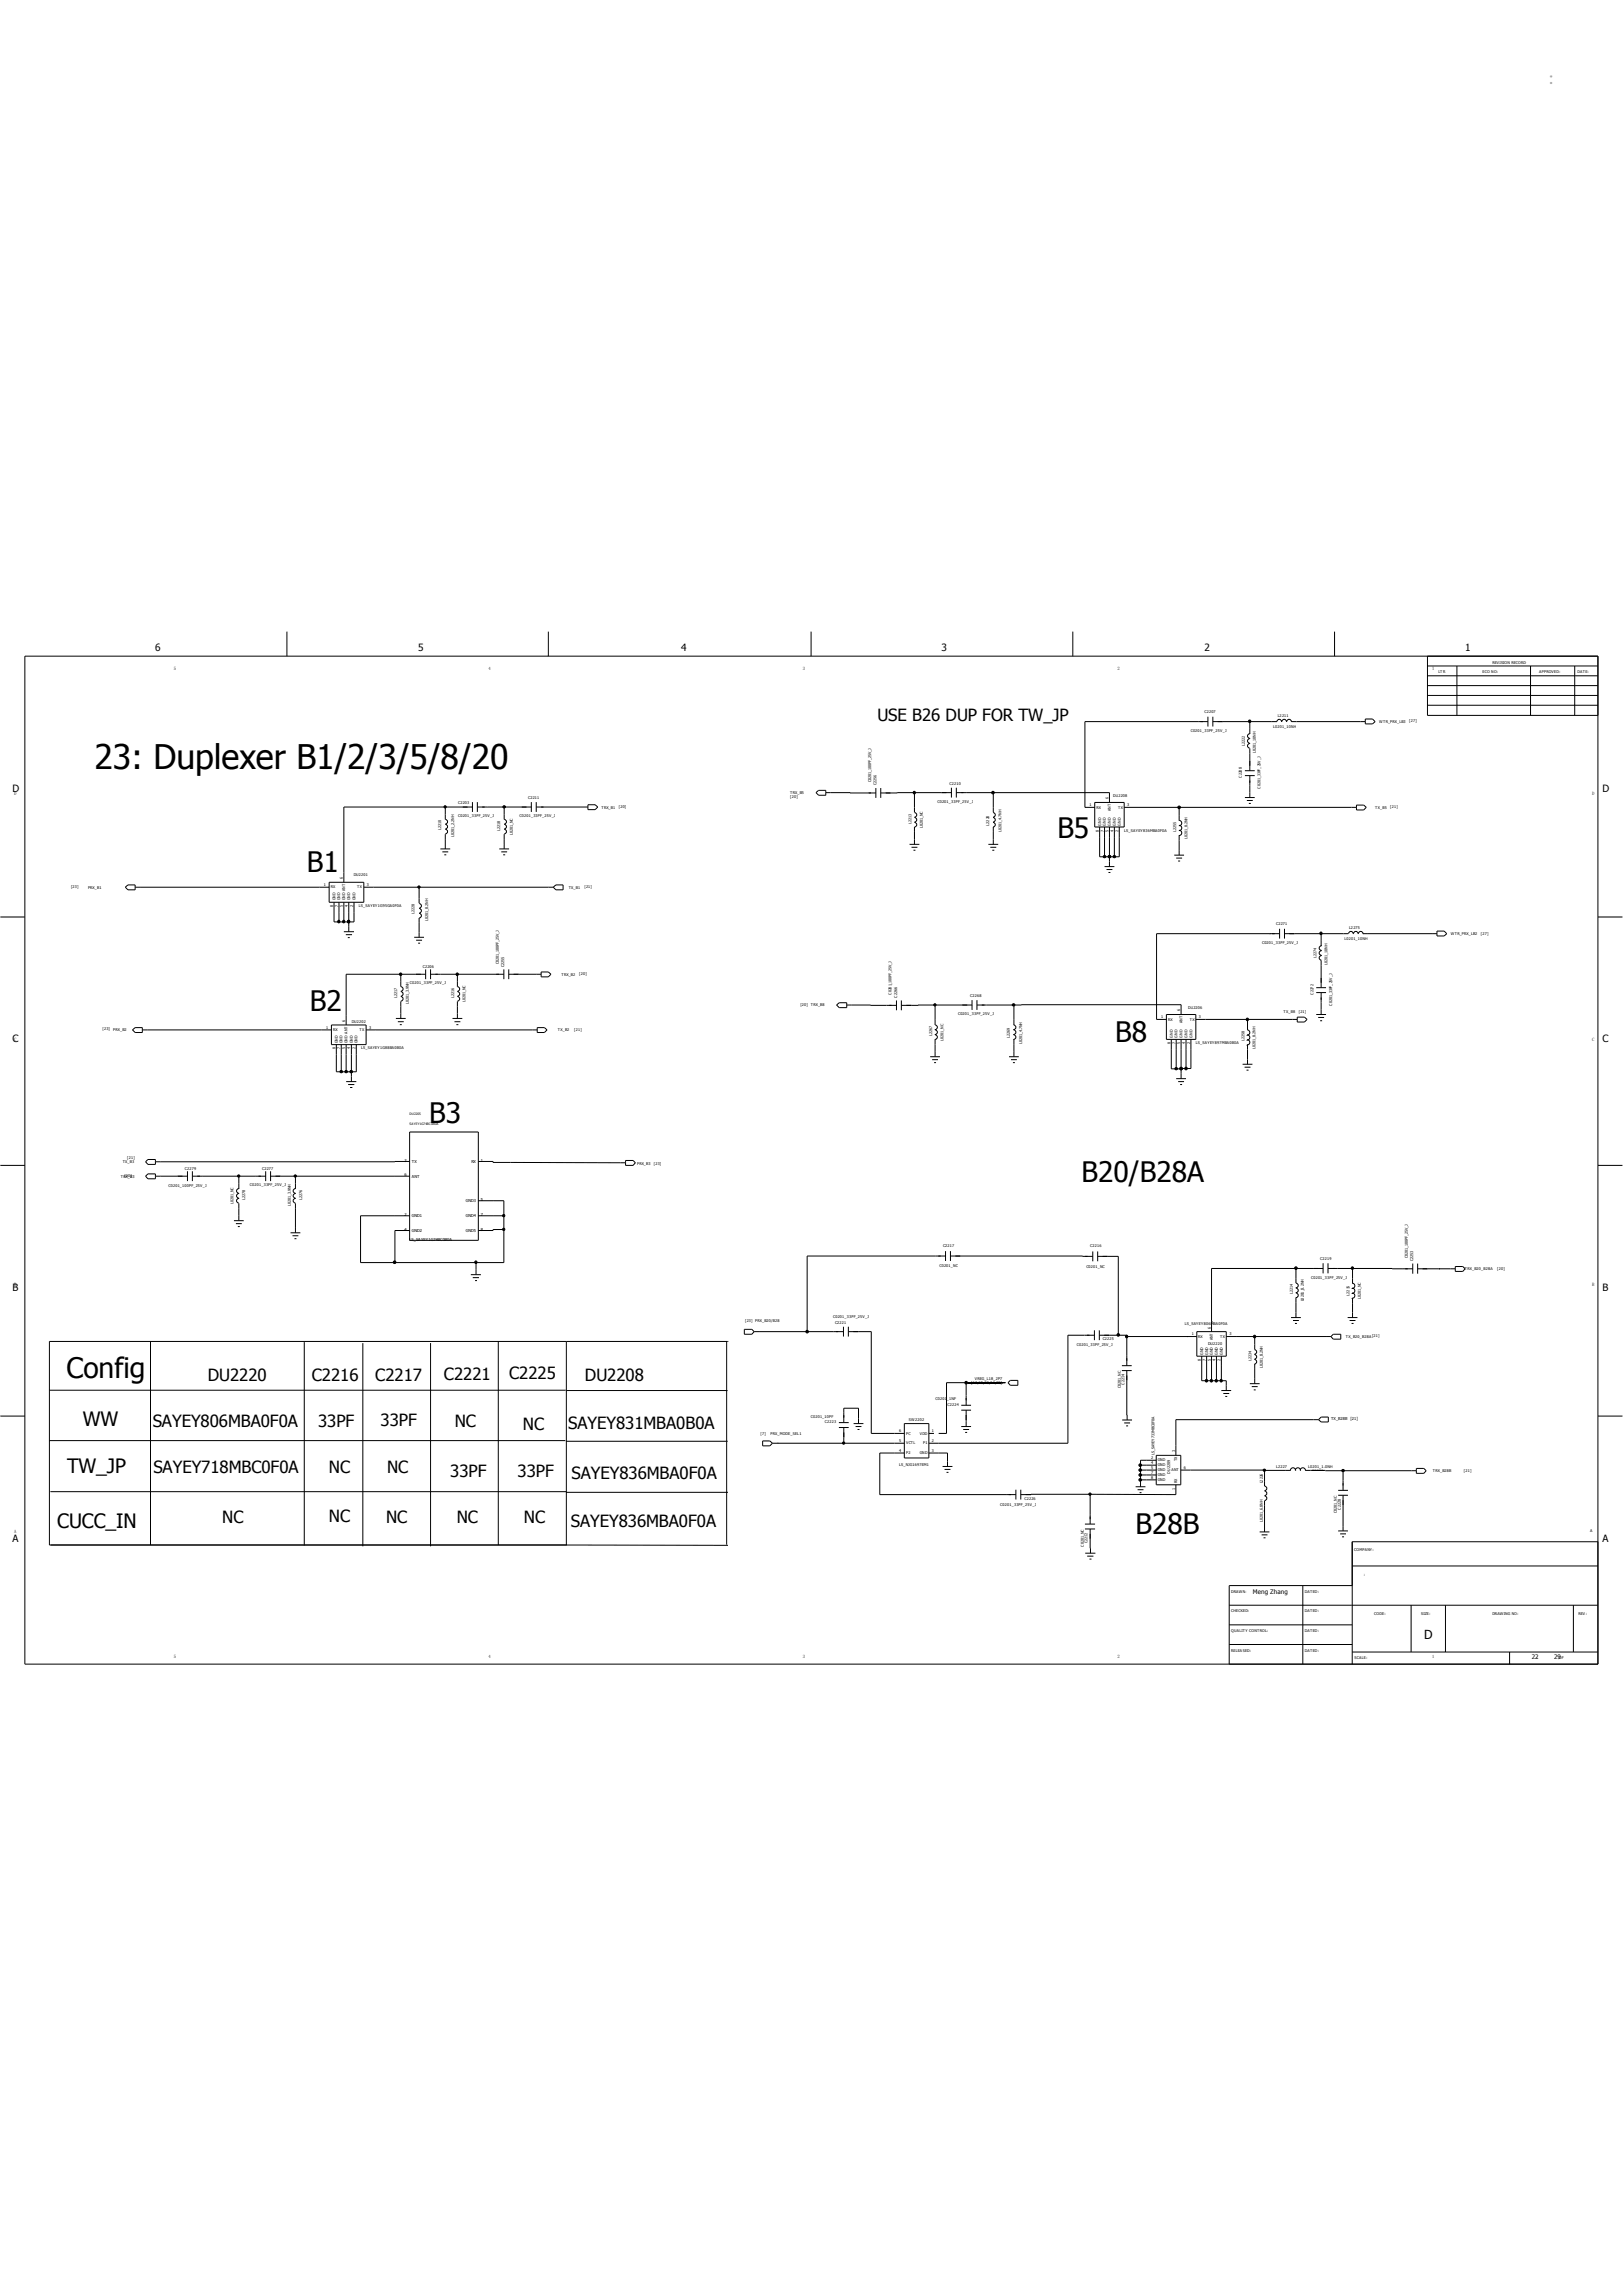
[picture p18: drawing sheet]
<svg xmlns="http://www.w3.org/2000/svg" width="210mm" height="297mm" viewBox="0 0 210 297" stroke-linecap="round" stroke-linejoin="round" font-family="sans-serif">
<defs><g id="words">
<text font-size="4.4" x="12.2" y="99.5">23: Duplexer B1/2/3/5/8/20</text>
<g font-size="3.6">
<text x="39.7" y="112.7">B1</text>
<text x="136.8" y="108.4">B5</text>
<text x="40.1" y="130.7">B2</text>
<text x="144.3" y="134.8">B8</text>
<text x="55.5" y="145.3">B3</text>
<text x="139.9" y="153">B20/B28A</text>
<text x="8.6" y="178.3">Config</text>
<text x="146.9" y="198.4">B28B</text>
</g>
<g font-size="2.6">
<text x="10.7" y="184.4">WW</text>
<text x="8.7" y="190.5">TW_JP</text>
<text x="7.4" y="197.7">CUCC_IN</text>
</g>
<g font-size="2.2">
<text x="113.5" y="93.2">USE B26 DUP FOR TW_JP</text>
<text x="26.9" y="178.7">DU2220</text>
<text x="40.3" y="178.6">C2216</text>
<text x="48.6" y="178.6">C2217</text>
<text x="57.4" y="178.5">C2221</text>
<text x="65.9" y="178.4">C2225</text>
<text x="75.7" y="178.6">DU2208</text>
<text x="19.8" y="184.5">SAYEY806MBA0F0A</text>
<text x="41.1" y="184.5">33PF</text>
<text x="49.2" y="184.4">33PF</text>
<text x="58.8" y="184.6">NC</text>
<text x="67.6" y="185">NC</text>
<text x="73.5" y="184.9">SAYEY831MBA0B0A</text>
<text x="19.9" y="190.5">SAYEY718MBC0F0A</text>
<text x="42.5" y="190.5">NC</text>
<text x="50.1" y="190.5">NC</text>
<text x="58.3" y="191">33PF</text>
<text x="67" y="191">33PF</text>
<text x="74" y="191.3">SAYEY836MBA0F0A</text>
<text x="28.7" y="197.1">NC</text>
<text x="42.5" y="196.9">NC</text>
<text x="50" y="197.1">NC</text>
<text x="59.1" y="197.1">NC</text>
<text x="67.8" y="197.1">NC</text>
<text x="73.9" y="197.5">SAYEY836MBA0F0A</text>
</g>
<text font-size="1.8" fill="#666" x="200.3" y="10.9">：</text>
<text font-size="1.6" x="184.3" y="212.1">D</text>
<g font-size="1.3">
<text x="20.1" y="84.3">6</text>
<text x="54.1" y="84.3">5</text>
<text x="88.1" y="84.3">4</text>
<text x="121.8" y="84.3">3</text>
<text x="155.9" y="84.3">2</text>
<text x="189.6" y="84.3">1</text>
<text x="1.6" y="102.4">D</text>
<text x="207.4" y="102.4">D</text>
<text x="1.6" y="134.9">C</text>
<text x="207.4" y="134.9">C</text>
<text x="1.6" y="166.9">B</text>
<text x="207.4" y="166.9">B</text>
<text x="1.6" y="199.4">A</text>
<text x="207.4" y="199.4">A</text>
</g>
<g font-size=".8">
<text x="162.1" y="206.2">Meng Zhang</text>
<text x="198.2" y="214.6">22</text>
<text x="201.1" y="214.6">29</text>
</g>
<g font-size=".6">
<text x="22.5" y="86.6">5</text>
<text x="63.2" y="86.6">4</text>
<text x="103.9" y="86.6">3</text>
<text x="144.6" y="86.6">2</text>
<text x="185.3" y="86.6">1</text>
<text x="1.8" y="102.8">D</text>
<text x="206" y="102.8">D</text>
<text x="206" y="134.6">C</text>
<text x="1.8" y="166.4">B</text>
<text x="206" y="166.4">B</text>
<text x="1.8" y="198.2">A</text>
<text x="22.5" y="214.5">5</text>
<text x="63.2" y="214.5">4</text>
<text x="103.9" y="214.5">3</text>
<text x="144.6" y="214.5">2</text>
<text x="185.3" y="214.5">1</text>
</g>
<g font-size=".5">
<text x="186.1" y="87.1">LTR</text>
<text x="191.8" y="87.1">ECO NO:</text>
<text x="193.1" y="85.8">REVISION RECORD</text>
<text x="199.2" y="87.1">APPROVED:</text>
<text x="204.1" y="87.1">DATE:</text>
<text x="154.1" y="94.7">C0201_33PF_25V_J</text>
<text x="155.8" y="92.3">C2207</text>
<text x="164.7" y="94.2">L0201_10NH</text>
<text x="165.3" y="92.7">L2211</text>
<text x="178.5" y="93.6">WTR_PRX_LB3</text>
<text x="182.4" y="93.4">[27]</text>
<text x="112.7" y="101.2" transform="rotate(-90 112.7 101.2)">C0201_100PF_25V_J</text>
<text x="113.4" y="101.6" transform="rotate(-90 113.4 101.6)">C2256</text>
<text x="122.9" y="101.5">C2210</text>
<text x="160.7" y="100.6" transform="rotate(-90 160.7 100.6)">C2208</text>
<text x="161.1" y="96.5" transform="rotate(-90 161.1 96.5)">L2222</text>
<text x="162.5" y="97.3" transform="rotate(-90 162.5 97.3)">L0201_10NH</text>
<text x="57.1" y="107.3" transform="rotate(-90 57.1 107.3)">L2210</text>
<text x="59.3" y="103.9">C2203</text>
<text x="59.3" y="105.6">C0201_33PF_25V_J</text>
<text x="64.7" y="107.5" transform="rotate(-90 64.7 107.5)">L2218</text>
<text x="67.2" y="105.7">C0201_33PF_25V_J</text>
<text x="68.3" y="103.4">C2211</text>
<text x="77.8" y="104.6">TRX_B1</text>
<text x="80.1" y="104.5">[20]</text>
<text x="102.2" y="103.2">[20]</text>
<text x="102.2" y="102.7">TRX_B5</text>
<text x="118" y="106.6" transform="rotate(-90 118 106.6)">L2213</text>
<text x="119.4" y="107.1" transform="rotate(-90 119.4 107.1)">L0201_NC</text>
<text x="121.3" y="103.8">C0201_33PF_25V_J</text>
<text x="128" y="106.8" transform="rotate(-90 128 106.8)">L2220</text>
<text x="129.6" y="107.6" transform="rotate(-90 129.6 107.6)">L0201_4.7NH</text>
<text x="141" y="104.3">1</text>
<text x="141.9" y="104.6">RX</text>
<text x="142.2" y="107.6" transform="rotate(-90 142.2 107.6)">8</text>
<text x="142.5" y="106.8" transform="rotate(-90 142.5 106.8)">GND</text>
<text x="142.8" y="107.6" transform="rotate(-90 142.8 107.6)">7</text>
<text x="143.1" y="106.8" transform="rotate(-90 143.1 106.8)">GND</text>
<text x="143.4" y="107.6" transform="rotate(-90 143.4 107.6)">5</text>
<text x="143.4" y="103.4" transform="rotate(-90 143.4 103.4)">6</text>
<text x="143.7" y="106.8" transform="rotate(-90 143.7 106.8)">GND</text>
<text x="143.7" y="104.9" transform="rotate(-90 143.7 104.9)">ANT</text>
<text x="144" y="103.1">DU2208</text>
<text x="144.1" y="107.6" transform="rotate(-90 144.1 107.6)">4</text>
<text x="144.4" y="106.8" transform="rotate(-90 144.4 106.8)">GND</text>
<text x="144.7" y="104.6">TX</text>
<text x="144.7" y="107.6" transform="rotate(-90 144.7 107.6)">2</text>
<text x="145" y="106.8" transform="rotate(-90 145 106.8)">GND</text>
<text x="145.5" y="107.6">LS_SAYEY836MBA0F0A</text>
<text x="145.9" y="104.3">3</text>
<text x="152.2" y="107.6" transform="rotate(-90 152.2 107.6)">L2255</text>
<text x="163.1" y="102" transform="rotate(-90 163.1 102)">C0201_33PF_25V_J</text>
<text x="177.9" y="104.6">TX_B5</text>
<text x="179.9" y="104.5">[21]</text>
<text x="44.4" y="113.7" transform="rotate(-90 44.4 113.7)">6</text>
<text x="45.8" y="113.3">DU2201</text>
<text x="58.8" y="108.3" transform="rotate(-90 58.8 108.3)">L0201_2.2NH</text>
<text x="66.3" y="108" transform="rotate(-90 66.3 108)">L0201_NC</text>
<text x="153.6" y="108.6" transform="rotate(-90 153.6 108.6)">L0201_8.2NH</text>
<text x="9.2" y="114.9">[23]</text>
<text x="11.4" y="115">PRX_B1</text>
<text x="41.9" y="114.6">1</text>
<text x="42.8" y="114.9">RX</text>
<text x="43.1" y="117.3" transform="rotate(-90 43.1 117.3)">8</text>
<text x="43.4" y="116.5" transform="rotate(-90 43.4 116.5)">GND</text>
<text x="43.7" y="117.3" transform="rotate(-90 43.7 117.3)">7</text>
<text x="44" y="116.5" transform="rotate(-90 44 116.5)">GND</text>
<text x="44.4" y="117.3" transform="rotate(-90 44.4 117.3)">5</text>
<text x="44.7" y="116.5" transform="rotate(-90 44.7 116.5)">GND ANT</text>
<text x="45" y="117.3" transform="rotate(-90 45 117.3)">4</text>
<text x="45.3" y="116.5" transform="rotate(-90 45.3 116.5)">GND</text>
<text x="45.7" y="117.3" transform="rotate(-90 45.7 117.3)">2</text>
<text x="46" y="116.5" transform="rotate(-90 46 116.5)">GND</text>
<text x="46.2" y="114.9">TX</text>
<text x="46.4" y="117.3">LS_SAYEY1G95GA0F0A</text>
<text x="47.5" y="114.6">3</text>
<text x="53.6" y="118.2" transform="rotate(-90 53.6 118.2)">L2228</text>
<text x="55.4" y="119.1" transform="rotate(-90 55.4 119.1)">L0201_8.2NH</text>
<text x="73.6" y="115">TX_B1</text>
<text x="75.6" y="114.9">[21]</text>
<text x="165.1" y="119.7">C2271</text>
<text x="54.7" y="125.2">C2206</text>
<text x="64.6" y="124.7" transform="rotate(-90 64.6 124.7)">C0201_100PF_25V_J</text>
<text x="65.2" y="125.1" transform="rotate(-90 65.2 125.1)">C2255</text>
<text x="163.3" y="122.2">C0201_33PF_25V_J</text>
<text x="170.3" y="123.9" transform="rotate(-90 170.3 123.9)">L2274</text>
<text x="171.8" y="124.8" transform="rotate(-90 171.8 124.8)">L0201_10NH</text>
<text x="174" y="121.6">L0201_10NH</text>
<text x="174.6" y="120.1">L2275</text>
<text x="187.7" y="121">WTR_PRX_LB2</text>
<text x="191.6" y="120.9">[27]</text>
<text x="51.4" y="129.1" transform="rotate(-90 51.4 129.1)">L2217</text>
<text x="52.9" y="129.9" transform="rotate(-90 52.9 129.9)">L0201_3.9NH</text>
<text x="53" y="127.3">C0201_33PF_25V_J</text>
<text x="58.8" y="129.1" transform="rotate(-90 58.8 129.1)">L2216</text>
<text x="60.2" y="129.6" transform="rotate(-90 60.2 129.6)">L0201_NC</text>
<text x="72.7" y="126.3">TRX_B2</text>
<text x="74.9" y="126.2">[20]</text>
<text x="103.6" y="130.1">[20]</text>
<text x="104.9" y="130.2">TRX_B8</text>
<text x="115.4" y="128.7" transform="rotate(-90 115.4 128.7)">C0201_100PF_25V_J</text>
<text x="116.1" y="129.1" transform="rotate(-90 116.1 129.1)">C2266</text>
<text x="124" y="131.3">C0201_33PF_25V_J</text>
<text x="125.5" y="129">C2268</text>
<text x="150.3" y="131.7">1</text>
<text x="152.7" y="130.8" transform="rotate(-90 152.7 130.8)">6</text>
<text x="153.7" y="130.5">DU2206</text>
<text x="155.1" y="131.7">3</text>
<text x="166.1" y="131.1">TX_B8</text>
<text x="168" y="131">[21]</text>
<text x="169.9" y="128.7" transform="rotate(-90 169.9 128.7)">C2272</text>
<text x="172.4" y="130.1" transform="rotate(-90 172.4 130.1)">C0201_33PF_25V_J</text>
<text x="13.3" y="133.2">[23]</text>
<text x="14.6" y="133.3">PRX_B2</text>
<text x="42.2" y="133.1">1</text>
<text x="43.1" y="133.4">RX</text>
<text x="43.4" y="135.7" transform="rotate(-90 43.4 135.7)">8</text>
<text x="43.7" y="134.9" transform="rotate(-90 43.7 134.9)">GND</text>
<text x="44" y="135.7" transform="rotate(-90 44 135.7)">7</text>
<text x="44.3" y="134.9" transform="rotate(-90 44.3 134.9)">GND</text>
<text x="44.7" y="135.7" transform="rotate(-90 44.7 135.7)">5</text>
<text x="44.7" y="132.2" transform="rotate(-90 44.7 132.2)">6</text>
<text x="45" y="134.9" transform="rotate(-90 45 134.9)">GND ANT</text>
<text x="45.3" y="135.7" transform="rotate(-90 45.3 135.7)">4</text>
<text x="45.5" y="132.3">DU2202</text>
<text x="45.6" y="134.9" transform="rotate(-90 45.6 134.9)">GND</text>
<text x="46" y="135.7" transform="rotate(-90 46 135.7)">2</text>
<text x="46.3" y="134.9" transform="rotate(-90 46.3 134.9)">GND</text>
<text x="46.5" y="133.4">TX</text>
<text x="46.7" y="135.7">LS_SAYEY1G88BA0B0A</text>
<text x="47.8" y="133.1">3</text>
<text x="72.2" y="133.4">TX_B2</text>
<text x="74.3" y="133.3">[21]</text>
<text x="120.6" y="134" transform="rotate(-90 120.6 134)">L2267</text>
<text x="122.1" y="134.6" transform="rotate(-90 122.1 134.6)">L0201_NC</text>
<text x="130.7" y="134.2" transform="rotate(-90 130.7 134.2)">L2269</text>
<text x="132.3" y="135.1" transform="rotate(-90 132.3 135.1)">L0201_4.7NH</text>
<text x="151.1" y="132">RX</text>
<text x="151.4" y="135.1" transform="rotate(-90 151.4 135.1)">8</text>
<text x="151.7" y="134.2" transform="rotate(-90 151.7 134.2)">GND</text>
<text x="152.1" y="135.1" transform="rotate(-90 152.1 135.1)">7</text>
<text x="152.4" y="134.2" transform="rotate(-90 152.4 134.2)">GND</text>
<text x="152.7" y="135.1" transform="rotate(-90 152.7 135.1)">5</text>
<text x="153" y="134.2" transform="rotate(-90 153 134.2)">GND</text>
<text x="153" y="132.4" transform="rotate(-90 153 132.4)">ANT</text>
<text x="153.3" y="135.1" transform="rotate(-90 153.3 135.1)">4</text>
<text x="153.6" y="134.2" transform="rotate(-90 153.6 134.2)">GND</text>
<text x="153.9" y="132">TX</text>
<text x="154" y="135.1" transform="rotate(-90 154 135.1)">2</text>
<text x="154.3" y="134.2" transform="rotate(-90 154.3 134.2)">GND</text>
<text x="154.7" y="135.1">LS_SAYEY897MBA0B0A</text>
<text x="161" y="134.6" transform="rotate(-90 161 134.6)">L2258</text>
<text x="162.5" y="135.7" transform="rotate(-90 162.5 135.7)">L0201_8.2NH</text>
<text x="16.5" y="150">[21]</text>
<text x="15.6" y="152.4">TRX_B3</text>
<text x="15.9" y="150.4">TX_B3</text>
<text x="16.1" y="152.3">[20]</text>
<text x="21.8" y="153.5">C0201_100PF_25V_J</text>
<text x="23.9" y="151.3">C2279</text>
<text x="30.2" y="155.8" transform="rotate(-90 30.2 155.8)">L0201_NC</text>
<text x="31.7" y="155.2" transform="rotate(-90 31.7 155.2)">L2278</text>
<text x="32.3" y="153.4">C0201_33PF_25V_J</text>
<text x="33.9" y="151.4">C2277</text>
<text x="39.1" y="155.2" transform="rotate(-90 39.1 155.2)">L2276</text>
<text x="52.4" y="150.3">3</text>
<text x="52.4" y="152.2">6</text>
<text x="53.3" y="150.4">TX</text>
<text x="53.3" y="152.3">ANT</text>
<text x="60.3" y="155.5">GND3</text>
<text x="61" y="150.4">RX</text>
<text x="62.2" y="155.3">5</text>
<text x="62.2" y="150.3">1</text>
<text x="82.4" y="150.6">PRX_B3</text>
<text x="84.6" y="150.7">[23]</text>
<text x="37.6" y="156" transform="rotate(-90 37.6 156)">L0201_3.9NH</text>
<text x="52.4" y="157.3">2</text>
<text x="52.4" y="159.2">4</text>
<text x="53" y="160.5">LS_SAYEY1G74BC0B0A</text>
<text x="53.3" y="157.5">GND1</text>
<text x="53.3" y="159.4">GND2</text>
<text x="60.3" y="157.5">GND4</text>
<text x="60.3" y="159.4">GND5</text>
<text x="62.2" y="157.3">7</text>
<text x="62.2" y="159.2">8</text>
<text x="122" y="161.3">C2217</text>
<text x="141.1" y="161.4">C2216</text>
<text x="121.6" y="163.9">C0201_NC</text>
<text x="140.6" y="164">C0201_NC</text>
<text x="167.3" y="167.4" transform="rotate(-90 167.3 167.4)">L2214</text>
<text x="169.6" y="165.4">C0201_33PF_25V_J</text>
<text x="170.8" y="163">C2219</text>
<text x="174.6" y="167.6" transform="rotate(-90 174.6 167.6)">L2215</text>
<text x="182.2" y="162.8" transform="rotate(-90 182.2 162.8)">C0201_100PF_25V_J</text>
<text x="182.9" y="163.1" transform="rotate(-90 182.9 163.1)">C2253</text>
<text x="189.5" y="164.3">TRX_B20_B28A</text>
<text x="193.7" y="164.2">[20]</text>
<text x="96.4" y="171.1">[23] PRX_B20/B28</text>
<text x="107.8" y="170.5">C0201_33PF_25V_J</text>
<text x="108" y="171.2">C2221</text>
<text x="142.7" y="173.4">C2225</text>
<text x="153.3" y="171.4">LS_SAYEY806MBA0F0A</text>
<text x="154.2" y="172.7">1</text>
<text x="155" y="173">RX</text>
<text x="156.7" y="171.9" transform="rotate(-90 156.7 171.9)">6</text>
<text x="156.9" y="173.4" transform="rotate(-90 156.9 173.4)">ANT</text>
<text x="157.9" y="173">TX</text>
<text x="159.1" y="172.7">3</text>
<text x="168.7" y="168.3" transform="rotate(-90 168.7 168.3)">L0201_8.2NH</text>
<text x="174.1" y="173">TX_B20_B28A[21]</text>
<text x="176.1" y="168" transform="rotate(-90 176.1 168)">L0201_NC</text>
<text x="125.7" y="179.1">[13,19,23,24,25]</text>
<text x="126.1" y="178.5">VREG_L18_2P7</text>
<text x="139.3" y="174.1">C0201_33PF_25V_J</text>
<text x="145" y="179.6" transform="rotate(-90 145 179.6)">C0201_NC</text>
<text x="145.5" y="179.1" transform="rotate(-90 145.5 179.1)">C2214</text>
<text x="155.4" y="176.1" transform="rotate(-90 155.4 176.1)">8</text>
<text x="155.7" y="175.2" transform="rotate(-90 155.7 175.2)">GND</text>
<text x="156" y="176.1" transform="rotate(-90 156 176.1)">7</text>
<text x="156.3" y="175.2" transform="rotate(-90 156.3 175.2)">GND</text>
<text x="156.3" y="174">DU2220</text>
<text x="156.7" y="176.1" transform="rotate(-90 156.7 176.1)">5</text>
<text x="156.9" y="175.2" transform="rotate(-90 156.9 175.2)">GND</text>
<text x="157.3" y="176.1" transform="rotate(-90 157.3 176.1)">4</text>
<text x="157.6" y="175.2" transform="rotate(-90 157.6 175.2)">GND</text>
<text x="157.9" y="176.1" transform="rotate(-90 157.9 176.1)">2</text>
<text x="158.2" y="175.2" transform="rotate(-90 158.2 175.2)">GND</text>
<text x="161.9" y="176" transform="rotate(-90 161.9 176)">L2234</text>
<text x="163.4" y="177" transform="rotate(-90 163.4 177)">L0201_8.2NH</text>
<text x="98.4" y="185.6">[7]</text>
<text x="99.7" y="185.7">PRX_MODE_SEL1</text>
<text x="104.9" y="183.4">C0201_10PF</text>
<text x="106.7" y="184.1">C2223</text>
<text x="116.3" y="185.3">6</text>
<text x="117.2" y="185.6">PC</text>
<text x="117.6" y="183.8">SW2202</text>
<text x="119" y="185.6">VDD</text>
<text x="120.6" y="185.3">1</text>
<text x="121" y="181.1">C0201_1NF</text>
<text x="122.6" y="181.9">C2224</text>
<text x="172.2" y="183.7">TX_B28B</text>
<text x="174.7" y="183.7">[21]</text>
<text x="116.3" y="186.6">5</text>
<text x="116.3" y="187.8">4</text>
<text x="116.3" y="189.6">LS_NJG1697EM1</text>
<text x="117.2" y="186.8">VCTL</text>
<text x="117.2" y="188.1">P2</text>
<text x="119" y="188.1">GND</text>
<text x="119.4" y="186.8">P1</text>
<text x="120.6" y="186.6">2</text>
<text x="120.6" y="187.8">3</text>
<text x="148.9" y="188.8">2</text>
<text x="148.9" y="189.4">4</text>
<text x="148.9" y="190">5</text>
<text x="148.9" y="190.7">7</text>
<text x="148.9" y="191.3">8</text>
<text x="149.4" y="188.2" transform="rotate(-90 149.4 188.2)">LS_SAYEY733MBC0F0A</text>
<text x="149.8" y="189">GND</text>
<text x="149.8" y="189.7">GND</text>
<text x="149.8" y="190.3">GND</text>
<text x="149.8" y="191">GND</text>
<text x="149.8" y="191.6">GND</text>
<text x="151.4" y="190.6" transform="rotate(-90 151.4 190.6)">DU2209</text>
<text x="151.6" y="190.3">ANT</text>
<text x="152" y="187.9" transform="rotate(-90 152 187.9)">3</text>
<text x="152.3" y="191.9" transform="rotate(-90 152.3 191.9)">RX</text>
<text x="152.3" y="189" transform="rotate(-90 152.3 189)">TX</text>
<text x="153.2" y="190">6</text>
<text x="163.4" y="191.9" transform="rotate(-90 163.4 191.9)">L2226</text>
<text x="165.1" y="189.9">L2227</text>
<text x="169.3" y="189.9">L0201_1.0NH</text>
<text x="185.4" y="190.4">TRX_B28B</text>
<text x="189.4" y="190.4">[21]</text>
<text x="129.4" y="194.8">C0201_33PF_25V_J</text>
<text x="132.6" y="194">C2226</text>
<text x="152" y="192.7" transform="rotate(-90 152 192.7)">1</text>
<text x="163.4" y="196.9" transform="rotate(-90 163.4 196.9)">L0201_6.8NH</text>
<text x="173" y="195.7" transform="rotate(-90 173 195.7)">C0201_NC</text>
<text x="173.5" y="195.3" transform="rotate(-90 173.5 195.3)">C2228</text>
<text x="140.2" y="200.1" transform="rotate(-90 140.2 200.1)">C0201_NC</text>
<text x="140.7" y="199.6" transform="rotate(-90 140.7 199.6)">C2212</text>
<text x="175.2" y="200.6">COMPANY:</text>
<text x="176.5" y="203.8">:</text>
<text x="205.8" y="198.2">A</text>
<text x="159.3" y="208.6">CHECKED:</text>
<text x="159.3" y="206">DRAWN:</text>
<text x="168.8" y="208.6">DATED:</text>
<text x="168.8" y="206">DATED:</text>
<text x="177.8" y="208.9">CODE:</text>
<text x="183.9" y="208.9">SIZE:</text>
<text x="193.1" y="208.9">DRAWING NO:</text>
<text x="204.2" y="208.9">REV:</text>
<text x="159.3" y="213.7">RELEASED:</text>
<text x="159.3" y="211.1">QUALITY CONTROL:</text>
<text x="168.8" y="213.7">DATED:</text>
<text x="168.8" y="211.1">DATED:</text>
<text x="175.3" y="214.6">SCALE:</text>
<text x="198.8" y="214.6">:</text>
<text x="201.7" y="214.6">OF</text>
</g>
<g font-size=".4">
<text x="53" y="144.3">DU2205</text>
<text x="53" y="145.5">SAYEY1G74BC0B0A</text>
</g>
</g></defs>
<g fill="none" stroke="#000" stroke-width=".13">
<path d="M3.2 84.9h203.6v130.4h-203.6zM37.1 81.7v3.2M71 81.7v3.2M104.9 81.7v3.2M138.8 81.7v3.2M156.3 93.3h-15.9v11.1h1.2M156.3 92.7v1.3M156.9 93.3h8.3M156.9 92.7v1.3M161.1 99.7h1.2M161.7 96.2a.3 .3 0 0 0-.3 .3 .3 .3 0 0 0 .3 .3M161.7 95.6v-.1a.3 .3 0 0 0-.3 .3 .3 .3 0 0 0 .3 .3"/>
<path d="M161.7 95v-.1a.3 .3 0 0 0-.3 .3 .3 .3 0 0 0 .3 .3M161.7 93.3v1.6M161.7 96.8v2.9M165.2 93.3a.28 .28 0 0 1 .3-.3 .28 .28 0 0 1 .3 .3M165.9 93.3a.28 .28 0 0 1 .2-.3 .28 .28 0 0 1 .3 .3M166.5 93.3a.28 .28 0 0 1 .3-.3 .28 .28 0 0 1 .2 .3M167.1 93.3h9.6M172.7 81.7v3.2M176.7 93h.9l.3 .3-.3 .3h-.9zM184.7 84.9v7.6h22.1M184.7 91.2h22.1M184.7 90h22.1"/>
<path d="M184.7 88.7h22.1M184.7 87.4h22.1M184.7 86.1h22.1M188.5 86.1v6.4M198 86.1v6.4M203.8 86.1v6.4M0 118.6h3.2M16.2 114.8l.4-.3h.9v.6h-.9zM17.5 114.8h25.1M42.6 114.1h4.5v2.6h-4.5zM43.2 116.7v2.6h2.6v-2.6M43.9 116.7v2.6"/>
<path d="M44.5 116.7v2.6M45.1 119.3h.1M45.1 116.7v3.8M47.1 114.8h24.5M54.2 114.8h.1M54.2 114.8v2M54.2 118.2a.3 .3 0 0 1 .3 .3 .3 .3 0 0 1-.3 .2v2.5M54.2 117.5a.3 .3 0 0 1 .3 .3 .3 .3 0 0 1-.3 .3M54.2 116.9a.3 .3 0 0 1 .3 .3 .3 .3 0 0 1-.3 .3M57 109.8h1.3M57.2 110.2h.8M57.5 110.6h.2"/>
<path d="M57.6 104.4v1.6a.3 .3 0 0 1 .3 .3 .3 .3 0 0 1-.3 .3M57.6 107.9v1.9M57.6 107.3a.3 .3 0 0 1 .3 .3 .3 .3 0 0 1-.3 .3M57.6 106.6a.3 .3 0 0 1 .3 .3 .3 .3 0 0 1-.3 .3M61.1 104.4h-16.6v9.7M61.1 103.8v1.2M61.8 104.4h6.9M61.8 103.8v1.2M64.6 109.8h1.3M64.9 110.2h.7M65.1 110.6h.3M65.2 104.4v1.6a.3 .3 0 0 1 .3 .3 .3 .3 0 0 1-.3 .3"/>
<path d="M65.2 107.9v1.9M65.2 107.3a.3 .3 0 0 1 .3 .3 .3 .3 0 0 1-.3 .3M65.2 106.6a.3 .3 0 0 1 .3 .3 .3 .3 0 0 1-.3 .3M68.7 103.8v1.2M69.4 104.4h6.7M69.4 103.8v1.2M71.6 114.8l.3-.3h1v.6h-1zM76.1 104.1h.9l.3 .3-.3 .3h-.9zM105.6 102.5l.3-.3h.9v.7h-.9zM106.8 102.5l6.5 .1M113.3 101.9v1.3M114 101.9v1.3"/>
<path d="M117.7 109.2h1.3M117.9 109.6h.8M118.2 110h.2M118.3 102.5v2.6M118.3 106.4a.3 .3 0 0 1 .3 .3 .3 .3 0 0 1-.3 .3v2.2M118.3 105.7a.3 .3 0 0 1 .3 .4 .3 .3 0 0 1-.3 .2M118.3 105.1a.3 .3 0 0 1 .3 .3 .3 .3 0 0 1-.3 .3M123.1 102.5l-9.1 .1M123.1 101.9v1.3M123.7 102.5h19.9v1.3M123.7 101.9v1.3M127.9 109.2h1.3"/>
<path d="M128.1 109.6h.8M128.4 110h.3M128.5 106.4a.3 .3 0 0 1 .3 .3 .3 .3 0 0 1-.3 .3M128.5 105.7a.3 .3 0 0 1 .3 .4 .3 .3 0 0 1-.3 .2M128.5 105.1a.3 .3 0 0 1 .3 .3 .3 .3 0 0 1-.3 .3M128.5 102.5v2.6M128.5 107v2.2M141.6 103.8h3.9v3.2h-3.9zM142.3 107v3.8h2.5v-3.8M142.9 107v3.8M142.9 112.1h1.3M143.2 112.5h.7"/>
<path d="M143.4 112.9h.3M143.6 110.8h.1M143.6 107v5.1M144.2 107v3.8M145.5 104.4h30M151.9 110.6h1.3M152.2 111h.8M152.4 111.4h.3M152.6 104.4v1.8M152.6 108.1v2.5M152.6 106.1a.32 .32 0 0 1 .3 .3 .32 .32 0 0 1-.3 .4 .32 .32 0 0 1 .3 .3 .32 .32 0 0 1-.3 .3 .32 .32 0 0 1 .3 .3 .32 .32 0 0 1-.3 .3M161.1 100.3h1.2"/>
<path d="M161.1 103.2h1.2M161.3 103.5h.8M161.6 103.9h.2M161.7 100.3v2.9M175.5 104.1h.9l.4 .3-.4 .4h-.9zM206.8 118.6h3.1M17.1 133.2l.4-.3h.9v.7h-.9zM18.4 133.2h24.5M42.9 132.6h4.5v2.5h-4.5zM43.5 135.1v3.5h2.6v-3.5M44.2 135.1v3.5M44.5 120.5h1.3"/>
<path d="M44.7 120.9h.9M44.8 135.1v3.5M44.8 139.9h1.3M45 121.3h.3M45.5 138.6h.1M45.5 135.1v4.8M47.4 133.2h22.1M51.2 131.7h1.3M51.5 132.2h.7M51.7 132.5h.3M51.9 126v1.6a.3 .3 0 0 1 .3 .3 .3 .3 0 0 1-.3 .3M51.9 129.5v2.2"/>
<path d="M51.9 128.9a.3 .3 0 0 1 .3 .3 .3 .3 0 0 1-.3 .3M51.9 128.3a.3 .3 0 0 1 .3 .3 .3 .3 0 0 1-.3 .3M53.6 121.2h1.3M53.8 121.6h.8M54.1 122h.3M55.1 126h-10.3v6.6M55.1 125.4v1.3M55.7 125.4v1.3M55.7 126h9.5M58.5 131.7h1.3M58.8 132.2h.8M59.1 132.5h.2"/>
<path d="M59.2 126v1.6a.3 .3 0 0 1 .3 .3 .3 .3 0 0 1-.3 .3M59.2 129.5v2.2M59.2 128.9a.3 .3 0 0 1 .3 .3 .3 .3 0 0 1-.3 .3M59.2 128.3a.3 .3 0 0 1 .3 .3 .3 .3 0 0 1-.3 .3M65.2 125.4v1.3M65.8 126h4.2M65.8 125.4v1.3M69.5 132.9h.9l.4 .3-.4 .4h-.9zM70 125.7h1l.3 .3-.3 .4h-1zM108.2 130l.4-.3h1v.6h-1zM109.6 130h6.4M116 129.4v1.3"/>
<path d="M116.6 129.4v1.3M120.4 136.7h1.2M120.6 137.1h.8M120.9 137.5h.2M121 130v2.6M121 134.5v2.2M121 133.9a.28 .28 0 0 1 .3 .2 .28 .28 0 0 1-.3 .3M121 133.2a.28 .28 0 0 1 .3 .3 .28 .28 0 0 1-.3 .3M121 132.6a.28 .28 0 0 1 .3 .3 .28 .28 0 0 1-.3 .2M125.8 130h-9.2M125.8 129.4v1.2M126.4 130h26.4v1.2"/>
<path d="M126.4 129.4v1.2M130.6 136.7h1.2M130.8 137.1h.8M131.1 137.5h.2M131.2 133.9a.28 .28 0 0 1 .2 .2 .28 .28 0 0 1-.3 .3M131.2 133.2a.28 .28 0 0 1 .2 .3 .28 .28 0 0 1-.3 .3M131.2 132.6a.28 .28 0 0 1 .2 .3 .28 .28 0 0 1-.3 .2M131.2 130v2.6M131.2 134.5v2.2M150.9 131.2h3.8v3.3h-3.8zM151.6 134.5v3.8h1.2M152.2 134.5v3.8"/>
<path d="M152.2 139.5h1.3M152.4 139.9h.8M152.8 134.5v5M153.5 134.5v3.7M154.1 134.5v3.7h-1.3M154.7 131.9h13.2M160.8 137.7h1.3M161 138h.8M161.3 138.4h.2M161.4 134.5a.34 .34 0 0 1 .3 .3 .34 .34 0 0 1-.3 .4v2.5M161.4 133.9a.34 .34 0 0 1 .3 .3 .34 .34 0 0 1-.3 .3M161.4 133.2a.34 .34 0 0 1 .3 .4 .34 .34 0 0 1-.3 .3"/>
<path d="M161.4 131.9v1.3M164.3 120.8h.1M165.6 120.8h-16v11.1h1.3M165.6 120.1v1.3M166.2 120.8h8.3M166.2 120.1v1.3M167.9 131.6h.9l.3 .3-.3 .3h-.9zM170.3 131.2h1.3M170.3 128.4h1.3M170.3 127.8h1.3M170.6 131.6h.7M170.8 132h.3"/>
<path d="M170.9 120.8v1.5M170.9 124.2v3.6M170.9 128.4v2.8M171 123.7v-.1a.3 .3 0 0 0-.3 .3 .3 .3 0 0 0 .3 .3M171 123a.3 .3 0 0 0-.3 .3 .3 .3 0 0 0 .3 .3M171 122.4v-.1a.3 .3 0 0 0-.3 .3 .3 .3 0 0 0 .3 .3M174.5 120.8a.28 .28 0 0 1 .3-.3 .28 .28 0 0 1 .2 .3M175.1 120.8a.28 .28 0 0 1 .3-.3 .28 .28 0 0 1 .3 .3M175.8 120.8a.28 .28 0 0 1 .2-.3 .28 .28 0 0 1 .3 .3M176.4 120.8h9.5M185.9 120.4h1l.3 .4-.3 .3h-1zM0 150.7h3.2"/>
<path d="M18.8 150.3l.3-.3h1v.6h-1zM19.1 151.8h1v.7h-1l-.3-.4zM20.1 152.1h4.2M24.3 151.5v1.3M24.9 152.1h9.5M24.9 151.5v1.3M30.3 157.9h1.2M30.5 158.3h.8M30.8 158.7h.2M30.9 155.1v-.1a.3 .3 0 0 0-.3 .3 .3 .3 0 0 0 .3 .3M30.9 154.4a.3 .3 0 0 0-.3 .3 .3 .3 0 0 0 .3 .3M30.9 153.8a.3 .3 0 0 0-.3 .3 .3 .3 0 0 0 .3 .2"/>
<path d="M30.9 152.1v1.7M30.9 155.7v2.2M34.4 151.5v1.3M35 152.1h18M35 151.5v1.3M37.6 159.5h1.3M37.8 159.9h.8M38.2 155.1v-.1a.3 .3 0 0 0-.3 .3 .3 .3 0 0 0 .3 .3M38.2 154.4a.3 .3 0 0 0-.3 .3 .3 .3 0 0 0 .3 .3M38.2 153.8a.3 .3 0 0 0-.3 .3 .3 .3 0 0 0 .3 .2M38.2 152.1v1.7M38.2 155.7v3.8"/>
<path d="M45 140.3h.8M45.3 140.7h.3M53 146.4h8.9v14h-8.9zM53 150.2l-32.9 .1M53 159.2h-1.9v4.1M61.9 155.3h3.3v8h-18.5v-6h6.3M61.9 150.2h1.9v.2h17.1M61.9 157.3h3.3M65.2 159h-1.4v.2h-1.9M80.9 150.1h1l.3 .3-.3 .3h-1zM152.7 140.3h.3M206.8 150.7h3.1"/>
<path d="M6.4 179.8h66.8M19.5 173.5v26.4M38.1 160.2h.3M39.4 173.6v26.3M46.9 173.7v26.3M55.7 173.7v26.3M60.9 164.9h1.3M61.2 165.3h.8M61.5 165.7h.2M61.6 163.3v1.6M64.5 173.5v26.4M73.3 173.5v26.4"/>
<path d="M73.3 179.9h20.8M94 173.5v26.3M94.1 173.5h.1M94.1 173.5h-87.7v26.4h66.9M96.3 172h1l.3 .3-.3 .3h-1zM97.6 172.3h11.5M109.1 171.6v1.3M109.8 172.3h2.9v13.1h4.3M109.8 171.6v1.3M122.3 162.5h-17.9v9.8M122.3 161.8v1.3M123 162.5h18.4"/>
<path d="M123 161.8v1.3M125 178.9h4.8M129.7 178.9h.4h-.7h.4M130.7 178.6h1v.6h-1l-.3-.3zM141.4 161.9v1.3M141.6 172.7h-3.4v14h-18M141.6 172.1v1.3M142 162.5h2.7v10.2M142 161.9v1.3M142.2 172.7h3.6v4M142.2 172.1v1.3M145.2 176.7h1.2"/>
<path d="M145.2 177.3h1.2M145.8 172.9h9.1M145.8 177.3v6.4M153.6 172.9h.1M154.9 172.3h3.8v3.1h-3.8zM155.5 175.4v3.2h3.2v1.3M156.1 175.4v3.2M156.8 171h.1M156.8 175.4v3.2M157.4 175.4v3.2M158 179.9h1.3M158 175.4v3.2"/>
<path d="M158.7 172.9h13.5M161.7 179h1.3M162 179.4h.7M162.2 179.8h.3M162.3 175.9a.3 .3 0 0 1 .3 .3 .3 .3 0 0 1-.3 .2M162.3 175.2a.3 .3 0 0 1 .3 .3 .3 .3 0 0 1-.3 .3M162.3 174.6a.3 .3 0 0 1 .3 .3 .3 .3 0 0 1-.3 .3M162.3 172.9v1.6M162.3 176.4v2.6M167 170.4h1.3M167.3 170.8h.8M167.6 171.2h.2"/>
<path d="M167.7 164.1v1.9a.28 .28 0 0 1 .3 .3 .28 .28 0 0 1-.3 .2M167.7 167.9v2.5M167.7 167.3a.28 .28 0 0 1 .3 .2 .28 .28 0 0 1-.3 .3M167.7 166.6a.28 .28 0 0 1 .3 .3 .28 .28 0 0 1-.3 .3M171.2 164.1h-14.4v8.2M171.2 163.4v1.3M171.8 164.1h11M171.8 163.4v1.3M172.2 172.9l.3-.3h1v.6h-1zM174.4 170.4h1.2M174.6 170.8h.8M174.9 171.2h.2"/>
<path d="M175 167.3a.34 .34 0 0 1 .3 .3 .34 .34 0 0 1-.3 .3M175 166.6a.34 .34 0 0 1 .3 .4 .34 .34 0 0 1-.3 .3M175 166a.34 .34 0 0 1 .3 .3 .34 .34 0 0 1-.3 .4v-.1M175 164.1v1.9M175 167.9v2.5M182.8 163.4v1.4M183.4 164.1h4.9M183.4 163.4v1.4M186.2 164.1h.1M188.3 163.8h1l.3 .3-.3 .4h-1zM0 183.2h3.2M6.4 186.4h66.8"/>
<path d="M6.5 193h66.8M73.2 186.4h20.8M73.2 193h20.9M73.2 199.9h20.9M94 186.4h.1M94.1 193h.1M94.1 199.9h.1M98.7 186.4h.9l.3 .3-.3 .3h-.9zM99.9 186.7h17.1M100.6 186.7h.1M108.5 184h1.3M108.5 184.7h1.3"/>
<path d="M109.2 184v-1.8h1.9v1.9M109.2 184.7v2M110.4 184.1h1.3M110.7 184.5h.8M111 184.9h.2M117 184.1h3.2v4.5h-3.2zM117 188h-3.2v5.3h17.6M120.2 185.4h.6M120.2 188h2.4v1.7M122 189.7h1.2M122.2 190.1h.8M122.5 190.5h.2"/>
<path d="M124.4 181.8h1.2M124.4 182.4h1.2M124.4 184.5h1.2M124.6 184.9h.8M124.9 185.3h.2M125 181.8v-2.9h-2.5v6.5h-1M125 182.4v2.1M131.4 192.7v1.3M132.1 192.7v1.3M140.4 197.1h1.3M140.4 197.8h1.3M141.1 193.3h-9"/>
<path d="M141.1 193.3v3.8M141.1 197.8v3.1M145.2 183.7h1.3M145.5 184.1h.7M145.7 184.4h.3M146.9 192.3h1.3M147.2 192.7h.8M147.4 193.1h.3M147.6 189.5h2M147.6 190.2h2M147.6 190.8h2M147.6 191.4h2"/>
<path d="M149.6 188.3h3.2v3.8h-3.2zM149.6 188.9h-2v3.4M152.1 192.1v1.2h-11M152.8 190.2h10.8v2a.3 .3 0 0 1 .3 .3 .3 .3 0 0 1-.3 .3M158.3 180.3h.7M158.5 180.6h.3M163 198.2h1.3M163.2 198.5h.8M163.5 198.9h.2M163.6 190.2h3.4M163.6 194.1v4.1M163.6 193.5a.3 .3 0 0 1 .3 .3 .3 .3 0 0 1-.3 .3"/>
<path d="M163.6 192.9a.3 .3 0 0 1 .3 .3 .3 .3 0 0 1-.3 .3M167 190.2a.32 .32 0 0 1 .3-.3 .32 .32 0 0 1 .3 .3 .32 .32 0 0 1 .3-.3 .32 .32 0 0 1 .3 .3 .32 .32 0 0 1 .4-.3 .32 .32 0 0 1 .3 .3M168.9 190.2h2.6M170.6 183.6h-18.5v4.7M170.9 183.3h1v.6h-1l-.3-.3zM171.5 190.2h11.8M173.1 192.8h1.3M173.1 193.4h1.3M173.1 198h1.3M173.4 198.4h.8M173.7 198.8h.2M173.8 190.2v2.6"/>
<path d="M173.8 193.4v4.6M183.3 189.9h.9l.3 .3-.3 .4h-.9zM206.8 183.2h3.1M206.8 199.4h-31.8v15.9M140.4 200.9h1.3M140.7 201.3h.8M141 201.7h.2M159 212.7h16M159 207.6h47.8M159 210.2h16M168.6 205.1v10.2M175 205.1h-16v10.2"/>
<path d="M175 202.6h31.8M175 213.7h31.8M182.6 207.6v6.1M187 207.6v6.1M195.3 213.7v1.6M203.6 207.6v6.1"/>
</g>
<g fill="#000" stroke="#000" stroke-width=".13">
<path d="M65.1 104.3h.3v.2h-.3z" fill-rule="evenodd"/>
<path d="M142.8 110.7h.2v.2h-.2z" fill-rule="evenodd"/>
<path d="M143.4 110.7h.3v.2h-.3z" fill-rule="evenodd"/>
<path d="M143.4 110.7h.3v.2h-.3z" fill-rule="evenodd"/>
<path d="M144.1 110.7h.2v.2h-.2z" fill-rule="evenodd"/>
<path d="M44 138.5h.3v.2h-.3z" fill-rule="evenodd"/>
<path d="M44.7 138.5h.2v.2h-.2z" fill-rule="evenodd"/>
<path d="M131 129.9h.3v.2h-.3z" fill-rule="evenodd"/>
<path d="M152.1 138.1h.2v.2h-.2z" fill-rule="evenodd"/>
<path d="M152.7 138.1h.2v.2h-.2z" fill-rule="evenodd"/>
<path d="M173.7 190.1h.2v.2h-.2z" fill-rule="evenodd"/>
<circle cx="161.7" cy="93.3" r=".16"/>
<circle cx="43.8" cy="119.2" r=".16"/>
<circle cx="44.5" cy="119.2" r=".16"/>
<circle cx="45.1" cy="119.2" r=".16"/>
<circle cx="54.2" cy="114.7" r=".15"/>
<circle cx="57.6" cy="104.4" r=".15"/>
<circle cx="118.3" cy="102.5" r=".16"/>
<circle cx="128.5" cy="102.5" r=".17"/>
<circle cx="152.6" cy="104.4" r=".17"/>
<circle cx="45.4" cy="138.6" r=".15"/>
<circle cx="51.8" cy="126" r=".16"/>
<circle cx="59.1" cy="126" r=".16"/>
<circle cx="121" cy="130" r=".15"/>
<circle cx="152.8" cy="138.2" r=".17"/>
<circle cx="153.5" cy="138.2" r=".17"/>
<circle cx="161.4" cy="131.9" r=".16"/>
<circle cx="170.9" cy="120.7" r=".16"/>
<circle cx="30.9" cy="152.1" r=".15"/>
<circle cx="38.2" cy="152.1" r=".15"/>
<circle cx="65.2" cy="157.2" r=".15"/>
<circle cx="65.2" cy="159" r=".15"/>
<circle cx="51.1" cy="163.3" r=".17"/>
<circle cx="61.6" cy="163.3" r=".16"/>
<circle cx="104.4" cy="172.3" r=".17"/>
<circle cx="125" cy="178.9" r=".17"/>
<circle cx="144.7" cy="172.7" r=".17"/>
<circle cx="145.8" cy="172.9" r=".16"/>
<circle cx="156.1" cy="178.6" r=".16"/>
<circle cx="156.7" cy="178.6" r=".16"/>
<circle cx="157.4" cy="178.6" r=".16"/>
<circle cx="158" cy="178.6" r=".16"/>
<circle cx="162.3" cy="172.9" r=".16"/>
<circle cx="167.7" cy="164" r=".17"/>
<circle cx="175" cy="164" r=".16"/>
<circle cx="109.2" cy="186.7" r=".15"/>
<circle cx="141" cy="193.3" r=".15"/>
<circle cx="147.5" cy="191.4" r=".17"/>
<circle cx="147.5" cy="189.5" r=".17"/>
<circle cx="147.5" cy="190.8" r=".17"/>
<circle cx="147.5" cy="190.2" r=".17"/>
<circle cx="163.6" cy="190.2" r=".15"/>
</g>
<use href="#words"/>
</svg>
